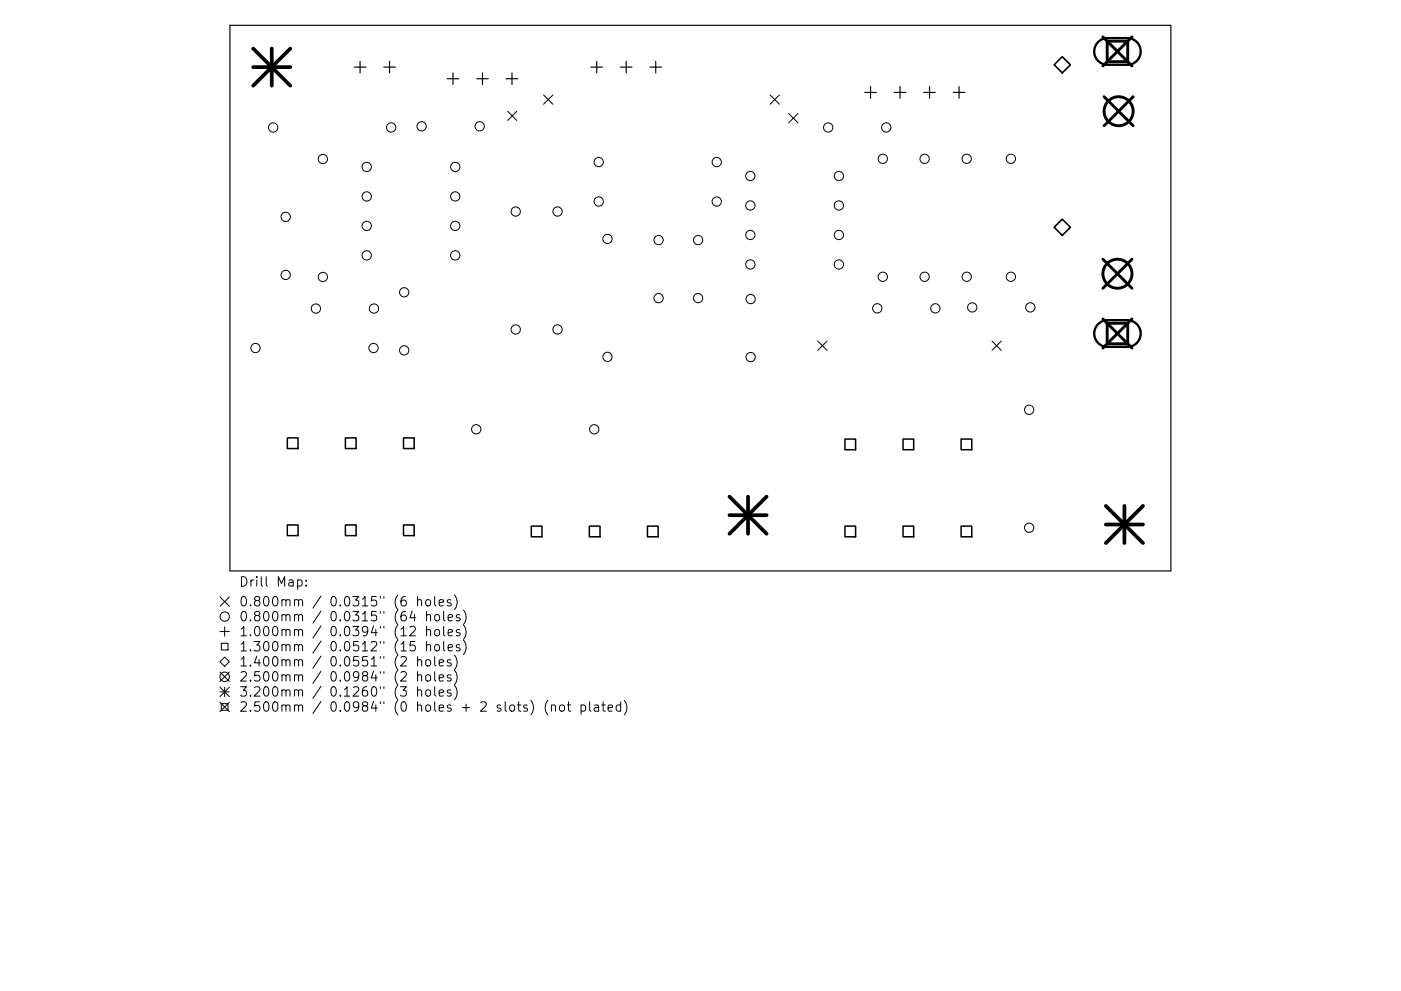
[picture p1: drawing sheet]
<svg xmlns="http://www.w3.org/2000/svg" width="297mm" height="210mm" viewBox="0 0 297 210" stroke-linecap="round" stroke-linejoin="round" font-family="sans-serif">
<defs><g id="words">
<g font-size="2.8">
<text x="50.6" y="124.5">Drill Map:</text>
<text x="50.6" y="128.7">0.800mm / 0.0315&quot; (6 holes)</text>
<text x="50.6" y="131.8">0.800mm / 0.0315&quot; (64 holes)</text>
<text x="50.6" y="135">1.000mm / 0.0394&quot; (12 holes)</text>
<text x="50.6" y="138.2">1.300mm / 0.0512&quot; (15 holes)</text>
<text x="50.6" y="141.4">1.400mm / 0.0551&quot; (2 holes)</text>
<text x="50.6" y="144.6">2.500mm / 0.0984&quot; (2 holes)</text>
<text x="50.6" y="147.8">3.200mm / 0.1260&quot; (3 holes)</text>
<text x="50.6" y="151">2.500mm / 0.0984&quot; (0 holes + 2 slots) (not plated)</text>
</g>
</g></defs>
<g fill="none" stroke="#000" stroke-width=".25">
<path d="M48.8 5.4h199.4v115.7h-199.4zM75.1 14.2h2.5M76.3 13v2.5M81.4 14.2h2.4M82.6 13v2.5M94.8 16.7h2.5M96 15.5v2.4M101.1 16.7h2.4M102.3 15.5v2.4M107.3 16.7h2.5M108.6 15.5v2.4M125.3 14.2h2.5"/>
<path d="M126.5 13v2.5M131.5 14.2h2.5M132.8 13v2.5M137.8 14.2h2.5M139 13v2.5M183.3 19.6h2.5M184.6 18.4v2.4M189.6 19.6h2.5M190.8 18.4v2.4M195.9 19.6h2.4M197.1 18.4v2.4M202.1 19.6h2.5"/>
<path d="M203.3 18.4v2.4"/>
</g>
<g fill="none" stroke="#000" stroke-width=".21">
<path d="M107.6 23.6l2 2M109.6 23.6l-2 2M115.3 20.1l1.9 2M117.2 20.1l-1.9 2M163.3 20.1l1.9 2M165.2 20.1l-1.9 2M167.2 24.1l2 2M169.2 24.1l-2 2M173.4 72.4l1.9 1.9M175.3 72.4l-1.9 1.9M210.3 72.4l2 1.9M212.3 72.4l-2 1.9"/>
<path d="M46.6 134h2M46.7 126.7l1.9 1.9M46.9 136.5h1.4v1.4h-1.4zM47.6 133v2M48.6 126.7l-1.9 1.9M63.1 123.1l.6-.1 .4 .4v.6l-.2 .3h-.8M64.9 124.2v.2M64.9 123.1v.2M86.9 133.1l.3-.2 .7 .1a.54 .54 0 0 1 .1 .8l-1.2 1.1h1.3M87.4 129.6l-.5 1.5h1.3M88 136.1h-1l-.1 1 .3-.2 .7 .1 .2 .2-.1 .7-.3 .2h-.5l-.3-.2M88.5 127.4l.3-.2 .5 .1 .1 1.3"/>
<path d="M88.5 126.6v2M88.5 139.3v2M90.3 127.4l.3-.2a.54 .54 0 0 1 .7 .4v.6a.54 .54 0 0 1-.5 .4 .54 .54 0 0 1-.5-.4zM90.4 130.6a.5 .5 0 0 1 .9 .1v1M90.4 133.8a.5 .5 0 0 1 .9 .1v1M90.4 137a.5 .5 0 0 1 .9 .1v1M90.4 129.7v2M90.4 132.9v2M90.4 136.1v2M92.2 126.6v1.7l.2 .3M92.2 139.3v1.7l.2 .3M92.3 130.6a.54 .54 0 0 1 .5-.2 .54 .54 0 0 1 .4 .4v.5a.54 .54 0 0 1-.5 .4 .54 .54 0 0 1-.5-.4z"/>
<path d="M92.3 133.8a.54 .54 0 0 1 .5-.2 .54 .54 0 0 1 .4 .3v.6a.54 .54 0 0 1-.5 .4 .54 .54 0 0 1-.5-.4zM92.3 137a.54 .54 0 0 1 .5-.2 .54 .54 0 0 1 .4 .3v.6a.54 .54 0 0 1-.5 .4 .54 .54 0 0 1-.5-.4zM93.1 127.9l1-.2-.1-.4-.6-.1-.3 .3 .1 1h.8M94.1 129.7v1.7l.2 .3M94.1 132.9v1.7l.2 .3M94.1 136.1v1.7l.2 .3M95 131.1l1-.2-.1-.4-.6-.1-.3 .3 .1 .9h.8M95 134.2l1-.2-.1-.3-.6-.1-.3 .3 .1 .9h.8M95 137.4l1-.2-.1-.3-.6-.1-.3 .3 .1 .9h.8M95.6 127.3l-.5-.1-.3 .3 .1 .3 .7 .2v.5h-.8M96.3 126.3a2.29 2.29 0 0 1 0 3M96.3 139a2.29 2.29 0 0 1 0 3.1"/>
<path d="M97.5 130.5l-.5-.1-.3 .3 .1 .3 .7 .2v.4h-.8M97.5 133.7l-.5-.1-.3 .3 .1 .2 .7 .2v.5h-.8M97.5 136.9l-.5-.1-.3 .3 .1 .2 .7 .2v.5h-.8M98.3 129.4a2.29 2.29 0 0 1 0 3.1M98.3 132.6a2.29 2.29 0 0 1 0 3.1M98.3 135.8a2.29 2.29 0 0 1 0 3.1M46.6 140.4l1-1 1 1-1 1zM46.6 142.6l2 2M46.6 145.8l2 2M46.6 146.8h2M46.6 149l2 2M46.9 149.3h1.4v1.4h-1.4z"/>
<path d="M47.6 145.8v2M48.6 142.6l-2 2M48.6 145.8l-2 2M48.6 149l-2 2M88.5 140.2a.5 .5 0 0 1 .9 .1v1M88.5 143.4a.5 .5 0 0 1 .9 .1v1M88.5 146.6a.5 .5 0 0 1 .9 .1v1M88.5 142.5v2M88.5 145.7v2M90.3 140.2a.54 .54 0 0 1 .6-.2 .54 .54 0 0 1 .4 .3v.6a.54 .54 0 0 1-.5 .4 .54 .54 0 0 1-.5-.4zM90.3 143.4a.54 .54 0 0 1 .6-.2 .54 .54 0 0 1 .4 .3v.6a.54 .54 0 0 1-.5 .4 .54 .54 0 0 1-.5-.4zM90.3 146.6a.54 .54 0 0 1 .6-.2 .54 .54 0 0 1 .4 .3v.6a.54 .54 0 0 1-.5 .4 .54 .54 0 0 1-.5-.4z"/>
<path d="M92.2 142.5v1.7l.2 .3M92.2 145.7v1.7l.2 .3M93.1 140.6l1-.2-.1-.3-.6-.1-.3 .3 .1 .9h.8M93.1 143.8l1-.2-.1-.3-.6-.1-.3 .3 .1 .9h.8M93.1 147l1-.2-.1-.3-.6-.1-.3 .3 .1 .9h.8M95.6 140.1l-.5-.1-.3 .3 .1 .2 .7 .2v.5h-.8M95.6 143.3l-.5-.1-.3 .3 .1 .2 .7 .2v.5h-.8M95.6 146.5l-.5-.1-.3 .3 .1 .2 .7 .2v.5h-.8M96.3 142.2a2.29 2.29 0 0 1 0 3.1M96.3 145.4a2.29 2.29 0 0 1 0 3.1M112.5 148.6a2.29 2.29 0 0 1 0 3.1M116.2 148.6a2.29 2.29 0 0 0 0 3.1"/>
<path d="M116.9 149.8a.5 .5 0 0 1 .9 .1v1M116.9 149.6v1.3M118.8 149.7a.54 .54 0 0 1 .9 .2l-.1 .8a.54 .54 0 0 1-.5 .2 .54 .54 0 0 1-.5-.4v-.6zM120.3 149.6h.7M120.5 148.9v1.7l.1 .2 .4 .1M123.2 149.7l.6-.1 .4 .3v.6l-.2 .3h-.8M123.2 149.6v2M125 148.9v1.7l.3 .3M126.1 149.7h.7l.1 1.2M126.9 150l-.6 .1a.39 .39 0 0 0-.3 .4 .39 .39 0 0 0 .3 .4l.6-.1M127.6 149.6h.7M127.9 148.9v1.7l.1 .2 .3 .1"/>
<path d="M128.9 150.2l1-.2-.1-.3-.6-.1-.3 .3 .1 .9h.8M131.6 149.7l-.6-.1-.4 .3v.6l.2 .3h.8M131.6 148.9v2M132.3 148.6a2.29 2.29 0 0 1 0 3.1"/>
<circle cx="57.9" cy="27" r=".99"/>
<circle cx="68.5" cy="33.7" r=".99"/>
<circle cx="77.8" cy="35.4" r=".99"/>
<circle cx="82.9" cy="27" r=".99"/>
<circle cx="89.4" cy="26.8" r=".99"/>
<circle cx="96.5" cy="35.4" r=".99"/>
<circle cx="101.7" cy="26.8" r=".99"/>
<circle cx="126.9" cy="34.4" r=".99"/>
<circle cx="152" cy="34.4" r=".99"/>
<circle cx="159.1" cy="37.3" r=".99"/>
<circle cx="175.6" cy="27" r=".99"/>
<circle cx="177.9" cy="37.3" r=".99"/>
<circle cx="187.2" cy="33.7" r=".99"/>
<circle cx="187.9" cy="27" r=".99"/>
<circle cx="196" cy="33.7" r=".99"/>
<circle cx="205" cy="33.7" r=".99"/>
<circle cx="214.3" cy="33.7" r=".99"/>
<circle cx="60.6" cy="46" r=".99"/>
<circle cx="60.6" cy="58.3" r=".99"/>
<circle cx="68.5" cy="58.8" r=".99"/>
<circle cx="77.8" cy="47.9" r=".99"/>
<circle cx="77.8" cy="41.7" r=".99"/>
<circle cx="77.8" cy="54.2" r=".99"/>
<circle cx="96.5" cy="47.9" r=".99"/>
<circle cx="96.5" cy="41.7" r=".99"/>
<circle cx="96.5" cy="54.2" r=".99"/>
<circle cx="109.3" cy="44.9" r=".99"/>
<circle cx="118.2" cy="44.9" r=".99"/>
<circle cx="126.9" cy="42.8" r=".99"/>
<circle cx="128.8" cy="50.7" r=".99"/>
<circle cx="139.6" cy="50.9" r=".99"/>
<circle cx="148" cy="50.9" r=".99"/>
<circle cx="152" cy="42.8" r=".99"/>
<circle cx="159.1" cy="56.1" r=".99"/>
<circle cx="159.1" cy="49.9" r=".99"/>
<circle cx="159.1" cy="43.6" r=".99"/>
<circle cx="177.9" cy="56.1" r=".99"/>
<circle cx="177.9" cy="49.9" r=".99"/>
<circle cx="177.9" cy="43.6" r=".99"/>
<circle cx="187.2" cy="58.7" r=".99"/>
<circle cx="196" cy="58.7" r=".99"/>
<circle cx="205" cy="58.7" r=".99"/>
<circle cx="214.3" cy="58.7" r=".99"/>
<circle cx="54.2" cy="73.8" r=".99"/>
<circle cx="67" cy="65.5" r=".99"/>
<circle cx="79.2" cy="73.8" r=".99"/>
<circle cx="79.3" cy="65.5" r=".99"/>
<circle cx="85.7" cy="74.3" r=".99"/>
<circle cx="85.7" cy="62" r=".99"/>
<circle cx="109.3" cy="69.9" r=".99"/>
<circle cx="118.2" cy="69.9" r=".99"/>
<circle cx="128.8" cy="75.7" r=".99"/>
<circle cx="139.6" cy="63.3" r=".99"/>
<circle cx="148" cy="63.3" r=".99"/>
<circle cx="159.2" cy="75.8" r=".99"/>
<circle cx="159.2" cy="63.4" r=".99"/>
<circle cx="186" cy="65.4" r=".99"/>
<circle cx="198.3" cy="65.4" r=".99"/>
<circle cx="206.1" cy="65.2" r=".99"/>
<circle cx="218.4" cy="65.2" r=".99"/>
<circle cx="101" cy="91.1" r=".99"/>
<circle cx="126" cy="91.1" r=".99"/>
<circle cx="218.2" cy="86.9" r=".99"/>
<circle cx="218.2" cy="112" r=".99"/>
<circle cx="47.6" cy="130.8" r=".99"/>
<circle cx="47.6" cy="143.6" r="1"/>
</g>
<g fill="none" stroke="#000" stroke-width=".32">
<path d="M60.9 92.9h2.3v2.3h-2.3zM73.2 92.9h2.3v2.3h-2.3zM85.5 92.9h2.3v2.3h-2.3zM179.1 93.2h2.3v2.2h-2.3zM191.5 93.2h2.2v2.2h-2.2zM203.8 93.2h2.2v2.2h-2.2zM60.9 111.4h2.3v2.2h-2.3zM73.2 111.4h2.3v2.2h-2.3zM85.5 111.4h2.3v2.2h-2.3zM112.6 111.6h2.3v2.3h-2.3zM125 111.6h2.2v2.3h-2.2zM137.3 111.6h2.2v2.3h-2.2z"/>
<path d="M179.1 111.6h2.3v2.3h-2.3zM191.5 111.6h2.2v2.3h-2.2zM203.8 111.6h2.2v2.3h-2.2z"/>
</g>
<path d="M223.5 13.7l1.7-1.7 1.7 1.7-1.7 1.8zM225.2 46.5l1.7 1.7-1.7 1.8-1.7-1.8z" fill="none" stroke="#000" stroke-width=".34"/>
<g fill="none" stroke="#000" stroke-width=".62">
<path d="M233.8 7.8l6.2 6.2M234.7 8.7h4.4v4.4h-4.4zM240 7.8l-6.2 6.2M234.1 20.5l6.1 6.2M240.2 20.5l-6.1 6.2M233.8 55l6.2 6.2M240 55l-6.2 6.2M233.8 67.7l6.2 6.1M234.7 68.6h4.4v4.3h-4.4zM240 67.7l-6.2 6.1"/>
<circle cx="237.2" cy="23.6" r="3.1"/>
<circle cx="236.9" cy="58.1" r="3.1"/>
</g>
<path d="M53.7 10.3l7.9 7.9M53.7 14.2h7.9M57.6 10.3v7.9M61.6 10.3l-7.9 7.9M154.7 105.4l7.8 7.8M154.7 109.3h7.8M158.6 105.4v7.8M162.5 105.4l-7.8 7.8M234.5 107.3l7.8 7.9M234.5 111.3h7.8M238.4 107.3v7.9M242.3 107.3l-7.8 7.9" fill="none" stroke="#000" stroke-width=".79"/>
<path d="M232.8 8.9a2.83 2.83 0 0 1 2-.8h4.2a2.83 2.83 0 0 1 2.8 2.8 2.83 2.83 0 0 1-2.8 2.8h-4.2a2.83 2.83 0 0 1-2.6-1.7 2.83 2.83 0 0 1 .6-3.1zM232.8 68.8a2.83 2.83 0 0 1 2-.9h4.2a2.83 2.83 0 0 1 2.8 2.9 2.83 2.83 0 0 1-2.8 2.8h-4.2a2.83 2.83 0 0 1-2.6-1.8 2.83 2.83 0 0 1 .6-3z" fill="none" stroke="#000" stroke-width=".49"/>
<use href="#words"/>
</svg>
